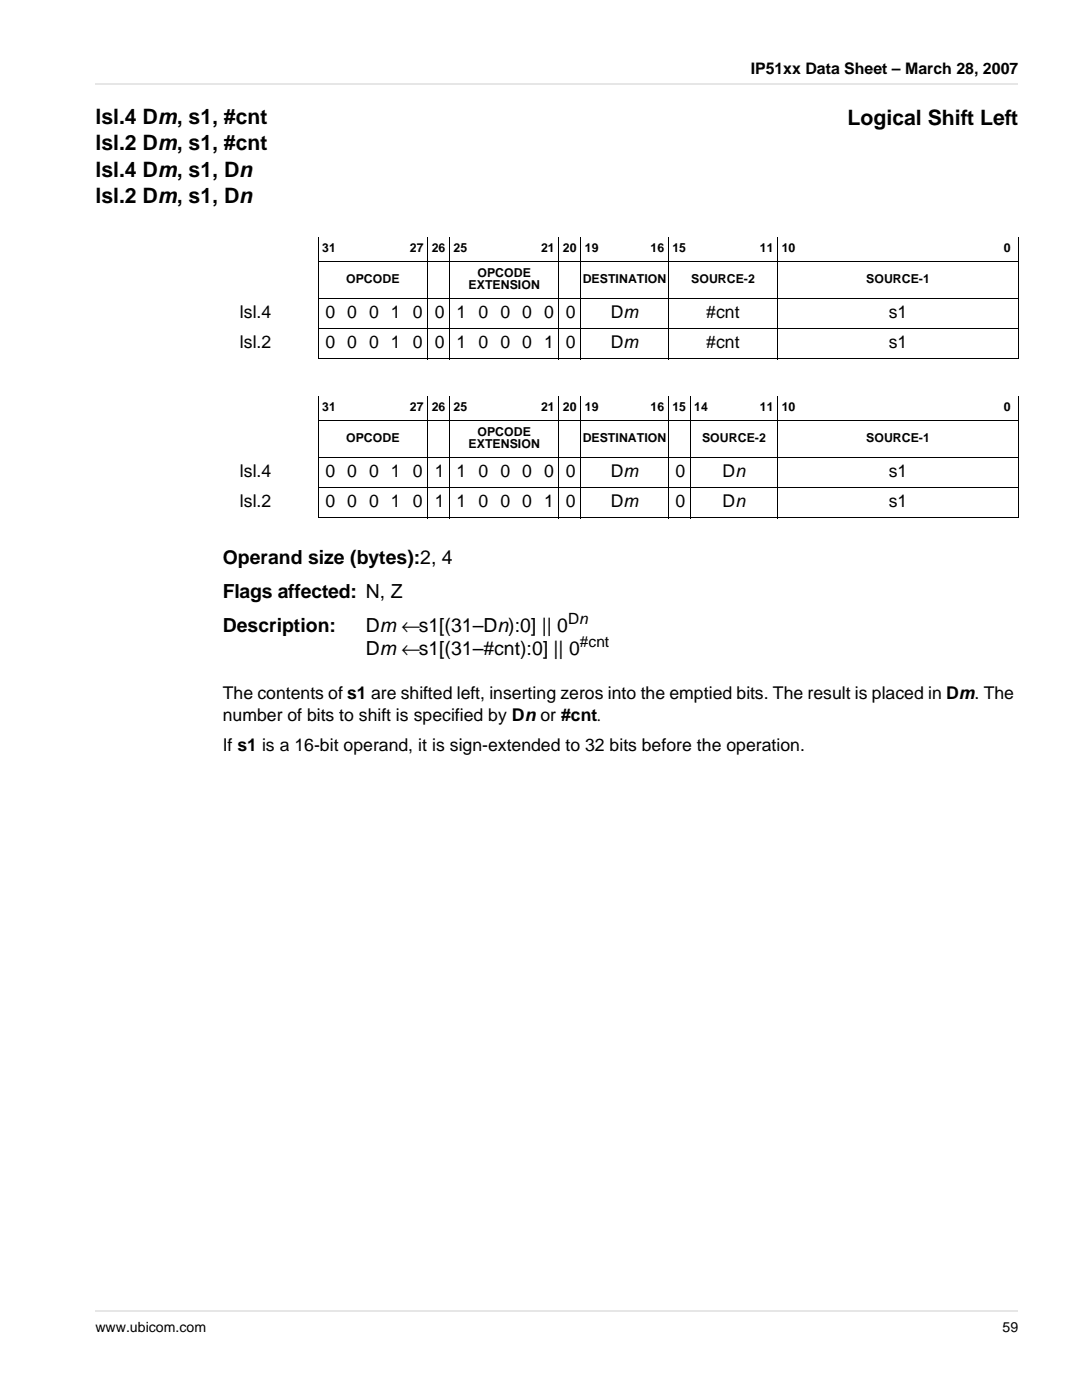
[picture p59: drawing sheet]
<svg xmlns="http://www.w3.org/2000/svg" width="216mm" height="279mm" viewBox="0 0 216 279" stroke-linecap="round" stroke-linejoin="round" font-family="sans-serif">
<defs><g id="words">
<g font-size="4.2">
<text x="19" y="24.7">lsl.4 Dm, s1, #cnt</text>
<text x="19" y="30">lsl.2 Dm, s1, #cnt</text>
<text x="169.1" y="25">Logical Shift Left</text>
<text x="19" y="35.3">lsl.4 Dm, s1, Dn</text>
<text x="19" y="40.6">lsl.2 Dm, s1, Dn</text>
</g>
<g font-size="3.9">
<text x="44.4" y="112.6">Operand size (bytes):2, 4</text>
<text x="44.4" y="119.4">Flags affected: N, Z</text>
<text x="44.4" y="126.1">Description:</text>
<text x="73" y="126.1">Dm ←s1[(31–Dn):0] || 0</text>
<text x="73" y="130.6">Dm ←s1[(31–#cnt):0] || 0</text>
</g>
<g font-size="3.5">
<text x="47.9" y="63.4">lsl.4</text>
<text x="64.9" y="63.4">0 0 0 1 0 0 1 0 0 0 0 0</text>
<text x="121.9" y="63.4">Dm</text>
<text x="140.9" y="63.4">#cnt</text>
<text x="177.3" y="63.4">s1</text>
<text x="47.9" y="69.4">lsl.2</text>
<text x="64.9" y="69.4">0 0 0 1 0 0 1 0 0 0 1 0</text>
<text x="121.9" y="69.4">Dm</text>
<text x="140.9" y="69.4">#cnt</text>
<text x="177.3" y="69.4">s1</text>
<text x="47.9" y="95.1">lsl.4</text>
<text x="64.9" y="95.1">0 0 0 1 0 1 1 0 0 0 0 0</text>
<text x="121.9" y="95.1">Dm</text>
<text x="134.8" y="95.1">0</text>
<text x="144.2" y="95.1">Dn</text>
<text x="177.3" y="95.1">s1</text>
<text x="47.9" y="101.1">lsl.2</text>
<text x="64.9" y="101.1">0 0 0 1 0 1 1 0 0 0 1 0</text>
<text x="121.9" y="101.1">Dm</text>
<text x="134.8" y="101.1">0</text>
<text x="144.2" y="101.1">Dn</text>
<text x="177.3" y="101.1">s1</text>
<text x="44.4" y="139.6">The contents of s1 are shifted left, inserting zeros into the emptied bits. The result is placed in Dm. The</text>
<text x="44.5" y="143.8">number of bits to shift is specified by Dn or #cnt.</text>
<text x="44.5" y="149.8">If s1 is a 16-bit operand, it is sign-extended to 32 bits before the operation.</text>
</g>
<text font-size="3.2" x="149.8" y="14.8">IP51xx Data Sheet – March 28, 2007</text>
<g font-size="3.1">
<text x="113.3" y="124.5">Dn</text>
<text x="115.7" y="129.1">#cnt</text>
</g>
<g font-size="2.8">
<text x="19" y="265.8">www.ubicom.com</text>
<text x="200.1" y="265.8">59</text>
</g>
<g font-size="2.5">
<text x="64.3" y="50.3">31</text>
<text x="81.8" y="50.3">27 26 25</text>
<text x="108" y="50.3">21 20 19</text>
<text x="129.8" y="50.3">16 15</text>
<text x="151.6" y="50.3">11 10</text>
<text x="200.3" y="50.3">0</text>
<text x="69.1" y="56.5">OPCODE</text>
<text x="93.5" y="57.7">EXTENSION</text>
<text x="95.3" y="55.3">OPCODE</text>
<text x="116.3" y="56.5">DESTINATION</text>
<text x="137.9" y="56.5">SOURCE-2</text>
<text x="172.8" y="56.5">SOURCE-1</text>
<text x="64.3" y="82.1">31</text>
<text x="81.8" y="82.1">27 26 25</text>
<text x="108" y="82.1">21 20 19</text>
<text x="129.8" y="82.1">16 15 14</text>
<text x="151.6" y="82.1">11 10</text>
<text x="200.3" y="82.1">0</text>
<text x="69.1" y="88.2">OPCODE</text>
<text x="93.5" y="89.5">EXTENSION</text>
<text x="95.3" y="87">OPCODE</text>
<text x="116.3" y="88.2">DESTINATION</text>
<text x="140.1" y="88.2">SOURCE-2</text>
<text x="172.8" y="88.2">SOURCE-1</text>
</g>
</g></defs>
<path d="M19 16.8h184.2" fill="none" stroke="#e6e6e6" stroke-width=".36"/>
<path d="M19 260.8h184.2v3.1h-184.2z" fill="#fff"/>
<path d="M19 261.7h184.2" fill="none" stroke="#e6e6e6" stroke-width=".36"/>
<g fill="none" stroke="#000" stroke-width=".2">
<path d="M63.4 52.2h139.9M63.4 59.6h139.9M63.5 47.3v24.2M85.3 47.3v24.4M89.7 47.3v24.4M111.5 47.3v24.4M115.9 47.3v24.4M133.4 47.3v24.4M155.2 47.3v24.4M203.2 47.3v24.2M63.4 65.6h139.9M63.4 71.6h139.9"/>
<path d="M63.5 79v24.3M85.3 79v24.4M89.7 79v24.4M111.5 79v24.4M115.9 79v24.4M133.4 79v24.4M137.7 79v24.4M155.2 79v24.4M203.2 79v24.3M63.4 84h139.9M63.4 91.4h139.9M63.4 97.4h139.9"/>
<path d="M63.4 103.4h139.9"/>
</g>
<use href="#words"/>
</svg>
